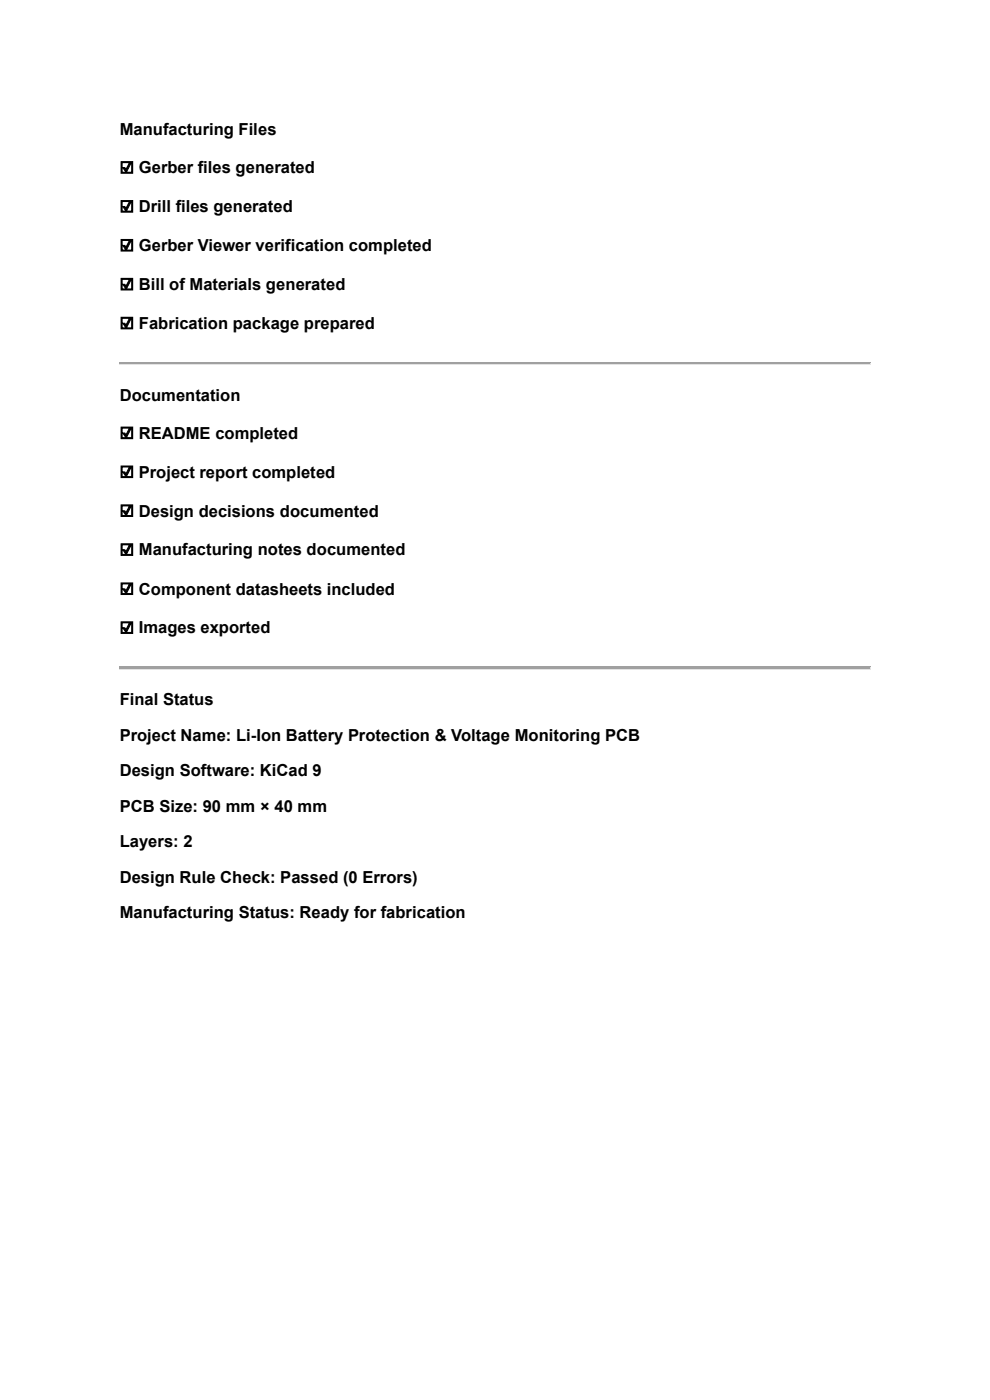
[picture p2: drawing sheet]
<svg xmlns="http://www.w3.org/2000/svg" width="210mm" height="297mm" viewBox="0 0 210 297" stroke-linecap="round" stroke-linejoin="round" font-family="sans-serif">
<defs><g id="words">
<g font-size="3.5">
<text x="25.4" y="28.7">Manufacturing Files</text>
<text x="25.4" y="36.8">☑ Gerber files generated</text>
<text x="25.4" y="45">☑ Drill files generated</text>
<text x="25.4" y="53.3">☑ Gerber Viewer verification completed</text>
<text x="25.4" y="61.5">☑ Bill of Materials generated</text>
<text x="25.4" y="69.8">☑ Fabrication package prepared</text>
<text x="25.4" y="85.1">Documentation</text>
<text x="25.4" y="93.1">☑ README completed</text>
<text x="25.4" y="101.3">☑ Project report completed</text>
<text x="25.4" y="109.6">☑ Design decisions documented</text>
<text x="25.4" y="117.8">☑ Manufacturing notes documented</text>
<text x="25.4" y="126.1">☑ Component datasheets included</text>
<text x="25.4" y="134.4">☑ Images exported</text>
<text x="25.4" y="149.6">Final Status</text>
<text x="25.4" y="157.2">Project Name: Li-Ion Battery Protection &amp; Voltage Monitoring PCB</text>
<text x="25.4" y="164.7">Design Software: KiCad 9</text>
<text x="25.4" y="172.2">PCB Size: 90 mm × 40 mm</text>
<text x="25.4" y="179.7">Layers: 2</text>
<text x="25.4" y="187.3">Design Rule Check: Passed (0 Errors)</text>
<text x="25.4" y="194.8">Manufacturing Status: Ready for fabrication</text>
</g>
</g></defs>
<g fill="#a0a0a0">
<path d="M25.4 76.8h159.2v.6h-159.2z" fill-rule="evenodd"/>
<path d="M25.4 76.8l.1 .1z" fill-rule="evenodd"/>
<path d="M25.4 76.8l.1 .1z" fill-rule="evenodd"/>
</g>
<path d="M25.5 76.9h159.1" fill="none" stroke="#a0a0a0" stroke-width=".21"/>
<path d="M184.6 76.8l.1 .1z" fill-rule="evenodd" fill="#e3e3e3"/>
<g fill="#a0a0a0">
<path d="M184.6 76.8l.1 .1z" fill-rule="evenodd"/>
<path d="M25.4 76.9l.1 .4z" fill-rule="evenodd"/>
</g>
<path d="M184.6 76.9l.1 .4z" fill-rule="evenodd" fill="#e3e3e3"/>
<path d="M25.4 77.3l.1 .1z" fill-rule="evenodd" fill="#a0a0a0"/>
<path d="M25.4 77.3l.1 .1z" fill-rule="evenodd" fill="#e3e3e3"/>
<path d="M25.5 77.4h159.1" fill="none" stroke="#e3e3e3" stroke-width=".21"/>
<g fill="#e3e3e3">
<path d="M184.6 77.3l.1 .1z" fill-rule="evenodd"/>
<path d="M184.6 77.3l.1 .1z" fill-rule="evenodd"/>
</g>
<g fill="#a0a0a0">
<path d="M25.4 141.4h159.2v.6h-159.2z" fill-rule="evenodd"/>
<path d="M25.4 141.5h.1z" fill-rule="evenodd"/>
<path d="M25.4 141.5h.1z" fill-rule="evenodd"/>
</g>
<path d="M25.5 141.5h159.1" fill="none" stroke="#a0a0a0" stroke-width=".21"/>
<path d="M184.6 141.5h.1z" fill-rule="evenodd" fill="#e3e3e3"/>
<g fill="#a0a0a0">
<path d="M184.6 141.5h.1z" fill-rule="evenodd"/>
<path d="M25.4 141.5l.1 .4z" fill-rule="evenodd"/>
</g>
<path d="M184.6 141.5l.1 .4z" fill-rule="evenodd" fill="#e3e3e3"/>
<path d="M25.4 141.9l.1 .1z" fill-rule="evenodd" fill="#a0a0a0"/>
<path d="M25.4 141.9l.1 .1z" fill-rule="evenodd" fill="#e3e3e3"/>
<path d="M25.5 142h159.1" fill="none" stroke="#e3e3e3" stroke-width=".21"/>
<g fill="#e3e3e3">
<path d="M184.6 141.9l.1 .1z" fill-rule="evenodd"/>
<path d="M184.6 141.9l.1 .1z" fill-rule="evenodd"/>
</g>
<use href="#words"/>
</svg>
